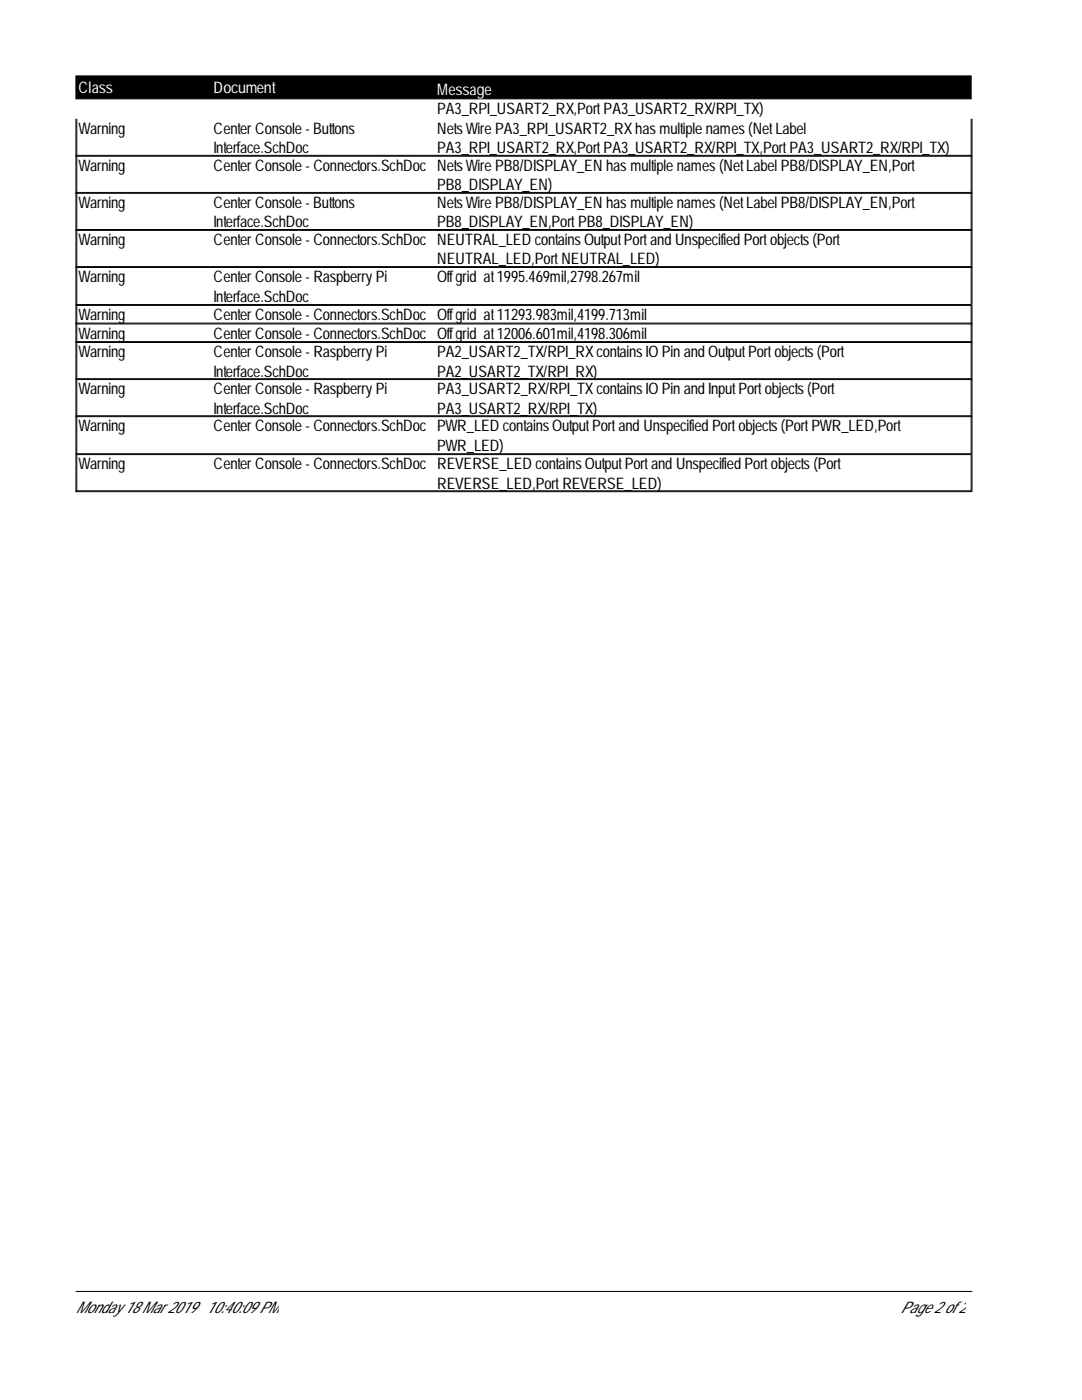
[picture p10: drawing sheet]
<svg xmlns="http://www.w3.org/2000/svg" width="216mm" height="279mm" viewBox="0 0 216 279" stroke-linecap="round" stroke-linejoin="round" font-family="sans-serif">
<defs><g id="words">
<g font-size="3.2" fill="#fff">
<text x="15.7" y="18.6">Class</text>
<text x="42.6" y="18.6">Document</text>
<text x="87.2" y="19">Message</text>
</g>
<g font-size="3.2">
<text x="87.2" y="22.8">PA3_RPI_USART2_RX,Port PA3_USART2_RX/RPI_TX)</text>
<text x="15.7" y="26.7">Warning</text>
<text x="42.6" y="26.7">Center Console - Buttons</text>
<text x="87.2" y="26.7">Nets Wire PA3_RPI_USART2_RX has multiple names (NetLabel</text>
<text x="15.7" y="34.1">Warning</text>
<text x="42.6" y="30.6">Interface.SchDoc</text>
<text x="42.6" y="34.1">Center Console - Connectors.SchDoc Nets Wire PB8/DISPLAY_EN has multiple names (NetLabel PB8/DISPLAY_EN,Port</text>
<text x="87.2" y="30.6">PA3_RPI_USART2_RX,Port PA3_USART2_RX/RPI_TX,Port PA3_USART2_RX/RPI_TX)</text>
<text x="15.7" y="41.5">Warning</text>
<text x="42.6" y="41.5">Center Console - Buttons</text>
<text x="87.2" y="38">PB8_DISPLAY_EN)</text>
<text x="87.2" y="41.5">Nets Wire PB8/DISPLAY_EN has multiple names (NetLabel PB8/DISPLAY_EN,Port</text>
<text x="42.6" y="45.4">Interface.SchDoc</text>
<text x="87.2" y="45.4">PB8_DISPLAY_EN,Port PB8_DISPLAY_EN)</text>
<text x="15.7" y="48.9">Warning</text>
<text x="42.6" y="48.9">Center Console - Connectors.SchDoc NEUTRAL_LED contains OutputPortand Unspecified Portobjects (Port</text>
<text x="87.2" y="52.8">NEUTRAL_LED,Port NEUTRAL_LED)</text>
<text x="15.7" y="56.3">Warning</text>
<text x="42.6" y="56.3">Center Console - Raspberry Pi</text>
<text x="87.2" y="56.3">Offgrid at1995.469mil,2798.267mil</text>
<text x="15.7" y="63.9">Warning</text>
<text x="42.6" y="60.2">Interface.SchDoc</text>
<text x="42.6" y="63.9">Center Console - Connectors.SchDoc Offgrid at11293.983mil,4199.713mil</text>
<text x="15.7" y="67.6">Warning</text>
<text x="15.7" y="71.3">Warning</text>
<text x="42.6" y="67.6">Center Console - Connectors.SchDoc Offgrid at12006.601mil,4198.306mil</text>
<text x="42.6" y="71.3">Center Console - Raspberry Pi</text>
<text x="87.2" y="71.3">PA2_USART2_TX/RPI_RXcontains IO Pin and OutputPortobjects (Port</text>
<text x="42.6" y="75.2">Interface.SchDoc</text>
<text x="87.2" y="75.2">PA2_USART2_TX/RPI_RX)</text>
<text x="15.7" y="78.7">Warning</text>
<text x="42.6" y="78.7">Center Console - Raspberry Pi</text>
<text x="42.6" y="82.6">Interface.SchDoc</text>
<text x="87.2" y="78.7">PA3_USART2_RX/RPI_TX contains IO Pin and InputPortobjects (Port</text>
<text x="87.2" y="82.6">PA3_USART2_RX/RPI_TX)</text>
<text x="15.7" y="86.1">Warning</text>
<text x="42.6" y="86.1">Center Console - Connectors.SchDoc PWR_LED contains OutputPortand Unspecified Portobjects (PortPWR_LED,Port</text>
<text x="87.2" y="90">PWR_LED)</text>
<text x="15.7" y="93.6">Warning</text>
<text x="42.6" y="93.6">Center Console - Connectors.SchDoc REVERSE_LED contains OutputPortand Unspecified Portobjects (Port</text>
<text x="87.2" y="97.5">REVERSE_LED,Port REVERSE_LED)</text>
<text x="15.2" y="262">Monday 18 Mar 2019</text>
<text x="41.2" y="262">10:40:09 PM</text>
<text x="179.7" y="262">Page 2 of 2</text>
</g>
</g></defs>
<path d="M15.2 15.2h178.6v4.5h-178.6z" fill="#000" stroke="#000" stroke-width=".2"/>
<g fill="none" stroke="#000" stroke-width=".2">
<path d="M15.2 31.2h178.6M15.2 31h178.6M15.2 23.8v37h178.6v-37M15.2 38.6h178.6M15.2 38.4h178.6M15.3 23.8v37M194 23.8v37M15.2 46h178.6M15.2 45.8h178.6M15.2 53.4h178.6M15.2 53.2h178.6M15.2 61h178.6v29.5h-178.6z"/>
<path d="M15.2 64.7h178.6M15.2 64.5h178.6M15.2 68.4h178.6M15.2 68.2h178.6M15.2 75.8h178.6M15.2 75.6h178.6M15.3 61v29.5M194 61v29.5M15.2 90.7h178.6v7.4h-178.6zM15.2 83.2h178.6M15.2 83h178.6M15.2 97.9h178.6"/>
<path d="M15.3 90.7v7.4M194 90.7v7.4M15.2 257.7h178.8"/>
</g>
<use href="#words"/>
</svg>
